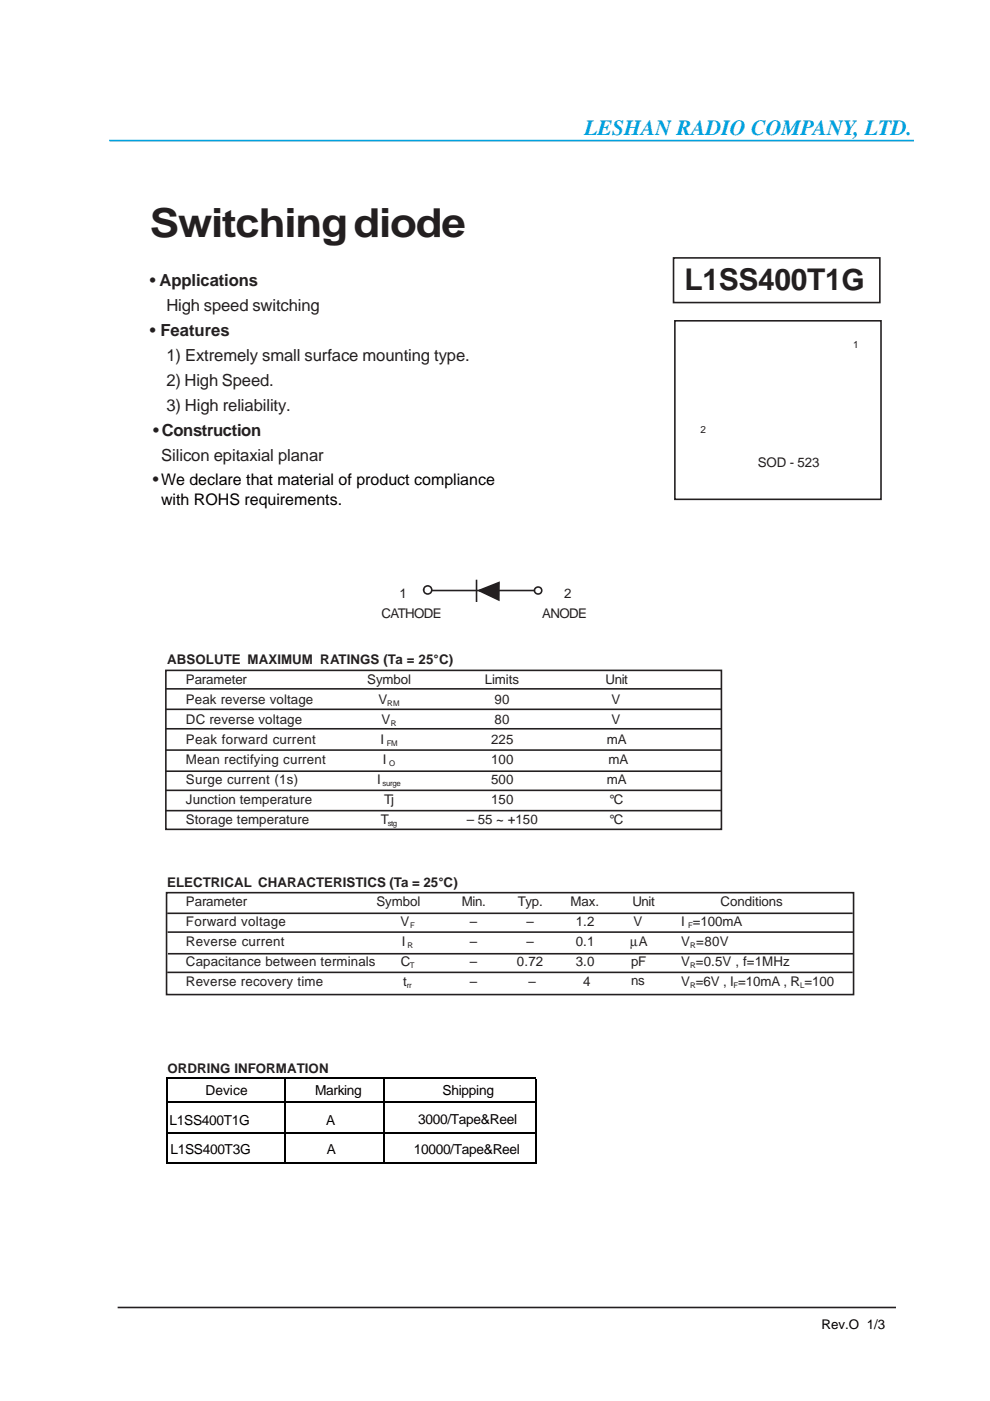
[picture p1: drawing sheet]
<svg xmlns="http://www.w3.org/2000/svg" width="210mm" height="297mm" viewBox="0 0 210 297" stroke-linecap="round" stroke-linejoin="round" font-family="sans-serif">
<defs><g id="words">
<text font-size="8.5" fill="#231f20" x="31.8" y="50.2">Switching diode</text>
<text font-size="6.3" fill="#231f20" x="145.1" y="61.4">L1SS400T1G</text>
<text font-size="4.6" fill="#00a2e0" x="123.9" y="28.7">LESHAN RADIO COMPANY, LTD.</text>
<g font-size="3.5" fill="#231f20">
<text x="31.8" y="60.7">• Applications</text>
<text x="35.3" y="66">High speed switching</text>
<text x="31.8" y="71.3">• Features</text>
<text x="35.3" y="76.5">1) Extremely small surface mounting type.</text>
<text x="35.3" y="81.9">2) High Speed.</text>
<text x="35.3" y="87.1">3) High reliability.</text>
<text x="32.5" y="92.5">•Construction</text>
<text x="34.2" y="97.7">Silicon epitaxial planar</text>
<text x="32.4" y="102.8">•We declare that material of product compliance</text>
</g>
<text font-size="3.4" x="34.1" y="107">with ROHS requirements.</text>
<g font-size="2.9">
<text x="43.5" y="232.3">Device</text>
<text x="66.8" y="232.3">Marking</text>
<text x="93.8" y="232.3">Shipping</text>
<text x="36" y="238.5">L1SS400T1G</text>
<text x="69.2" y="238.5">A</text>
<text x="88.7" y="238.3">3000/Tape&amp;Reel</text>
<text x="36.1" y="244.7">L1SS400T3G</text>
<text x="69.3" y="244.7">A</text>
<text x="87.7" y="244.7">10000/Tape&amp;Reel</text>
</g>
<g font-size="2.8" fill="#231f20">
<text x="160.7" y="99">SOD - 523</text>
<text x="80.9" y="131">CATHODE</text>
<text x="84.7" y="126.7">1</text>
<text x="114.9" y="131">ANODE</text>
<text x="119.6" y="126.7">2</text>
<text x="35.4" y="140.8">ABSOLUTE MAXIMUM RATINGS (Ta = 25°C)</text>
<text x="39.4" y="149.3">Peak reverse voltage</text>
<text x="39.4" y="145">Parameter</text>
<text x="77.9" y="145">Symbol</text>
<text x="80.2" y="149.3">V</text>
<text x="102.8" y="145">Limits</text>
<text x="104.9" y="149.3">90</text>
<text x="128.4" y="145">Unit</text>
<text x="129.7" y="149.3">V</text>
<text x="39.4" y="153.5">DC reverse voltage</text>
<text x="80.9" y="153.5">V</text>
<text x="104.9" y="153.5">80</text>
<text x="129.7" y="153.5">V</text>
<text x="39.4" y="157.7">Peak forward current</text>
<text x="39.4" y="162">Mean rectifying current</text>
<text x="80.7" y="157.7">I</text>
<text x="81.2" y="162">I</text>
<text x="104.1" y="157.7">225</text>
<text x="104.1" y="162">100</text>
<text x="128.7" y="157.7">mA</text>
<text x="129" y="162">mA</text>
<text x="39.4" y="166.2">Surge current (1s)</text>
<text x="80" y="166.2">I</text>
<text x="104.1" y="166.2">500</text>
<text x="128.7" y="166.2">mA</text>
<text x="39.4" y="170.4">Junction temperature</text>
<text x="81.4" y="170.4">Tj</text>
<text x="104.1" y="170.4">150</text>
<text x="129.3" y="170.4">°C</text>
<text x="39.4" y="174.7">Storage temperature</text>
<text x="80.7" y="174.7">T</text>
<text x="98.9" y="174.7">– 55 ~ +150</text>
<text x="129.3" y="174.7">°C</text>
<text x="35.4" y="188">ELECTRICAL CHARACTERISTICS (Ta = 25°C)</text>
<text x="39.4" y="192.2">Parameter</text>
<text x="39.4" y="196.4">Forward voltage</text>
<text x="79.8" y="192.2">Symbol</text>
<text x="84.9" y="196.4">V</text>
<text x="97.9" y="192.2">Min.</text>
<text x="99.6" y="196.4">–</text>
<text x="109.8" y="192.2">Typ.</text>
<text x="111.6" y="196.4">–</text>
<text x="121" y="192.2">Max.</text>
<text x="122.1" y="196.4">1.2</text>
<text x="134.1" y="192.2">Unit</text>
<text x="134.3" y="196.4">V</text>
<text x="144.4" y="196.4">I =100mA</text>
<text x="152.8" y="192.2">Conditions</text>
<text x="39.4" y="200.7">Reverse current</text>
<text x="85.2" y="200.7">I</text>
<text x="99.6" y="200.7">–</text>
<text x="111.6" y="200.7">–</text>
<text x="122.1" y="200.7">0.1</text>
<text x="133.6" y="200.7">µA</text>
<text x="144.4" y="200.7">V =80V</text>
<text x="39.4" y="209.1">Reverse recovery time</text>
<text x="39.4" y="204.9">Capacitance between terminals</text>
<text x="85" y="204.9">C</text>
<text x="85.5" y="209.1">t</text>
<text x="99.6" y="204.9">–</text>
<text x="99.6" y="209.1">–</text>
<text x="109.6" y="204.9">0.72</text>
<text x="112" y="209.1">–</text>
<text x="122.1" y="204.9">3.0</text>
<text x="123.6" y="209.1">4</text>
<text x="133.8" y="204.9">pF</text>
<text x="133.8" y="208.8">ns</text>
<text x="144.4" y="209.1">V =6V , I =10mA , R =100</text>
<text x="144.4" y="204.9">V =0.5V , f=1MHz</text>
<text x="35.5" y="227.5">ORDRING INFORMATION</text>
</g>
<text font-size="2.8" x="174.2" y="281.8">Rev.O 1/3</text>
<g font-size="2.1" fill="#231f20">
<text x="180.9" y="73.7">1</text>
<text x="148.5" y="91.8">2</text>
</g>
<g font-size="1.7" fill="#231f20">
<text x="82.1" y="149.6">RM</text>
<text x="82.9" y="153.8">R</text>
<text x="82" y="158.1">FM</text>
<text x="81.1" y="166.5">surge</text>
<text x="82.5" y="162.3">O</text>
<text x="82.3" y="175">stg</text>
<text x="87" y="196.7">F</text>
<text x="145.9" y="196.7">F</text>
<text x="86.4" y="200.9">R</text>
<text x="146.4" y="200.9">R</text>
<text x="86.2" y="209.4">rr</text>
<text x="86.9" y="205.2">T</text>
<text x="146.4" y="205.2">R</text>
<text x="146.4" y="209.4">R</text>
<text x="155.5" y="209.4">F</text>
<text x="169.6" y="209.4">L</text>
</g>
</g></defs>
<g fill="none" stroke="#231f20" stroke-width=".34">
<path d="M142.8 54.7h43.7v9.4h-43.7zM143.1 68h43.7v37.9h-43.7zM91.6 125.2h10.3M101 122.9v4.7M105.3 125.2h8.1M35.1 146h117.9M35.1 154.5h117.9M35.1 159h117.9M35.2 142.1h117.8v33.7h-117.8zM35.2 150.4h117.8M35.1 163.5h117.9M35.1 167.6h117.9"/>
<path d="M35.1 171.9h117.9M35.3 189.3h145.7v21.6h-145.7zM35.5 193.6h145.3M35.5 197.6h145.4M35.5 206.2h145.3M35.6 202.2h145.4M24.9 277.2h165.1"/>
<circle cx="90.7" cy="125.1" r=".86"/>
<circle cx="114.1" cy="125.2" r=".77"/>
</g>
<path d="M23.2 29.8h170.6" fill="none" stroke="#00a2e0" stroke-width=".34"/>
<path d="M101.5 125.2l4.3-1.7v3.7z" fill="#231f20" stroke="#231f20" stroke-width=".34"/>
<path d="M35.5 228.5v18.3M35.6 228.7h78M35.6 233.7h78M60.4 228.8v18M81.5 228.8v18M113.6 228.8v18M35.6 240.1h78M35.6 246.7h78" fill="none" stroke="#000" stroke-width=".26"/>
<use href="#words"/>
</svg>
